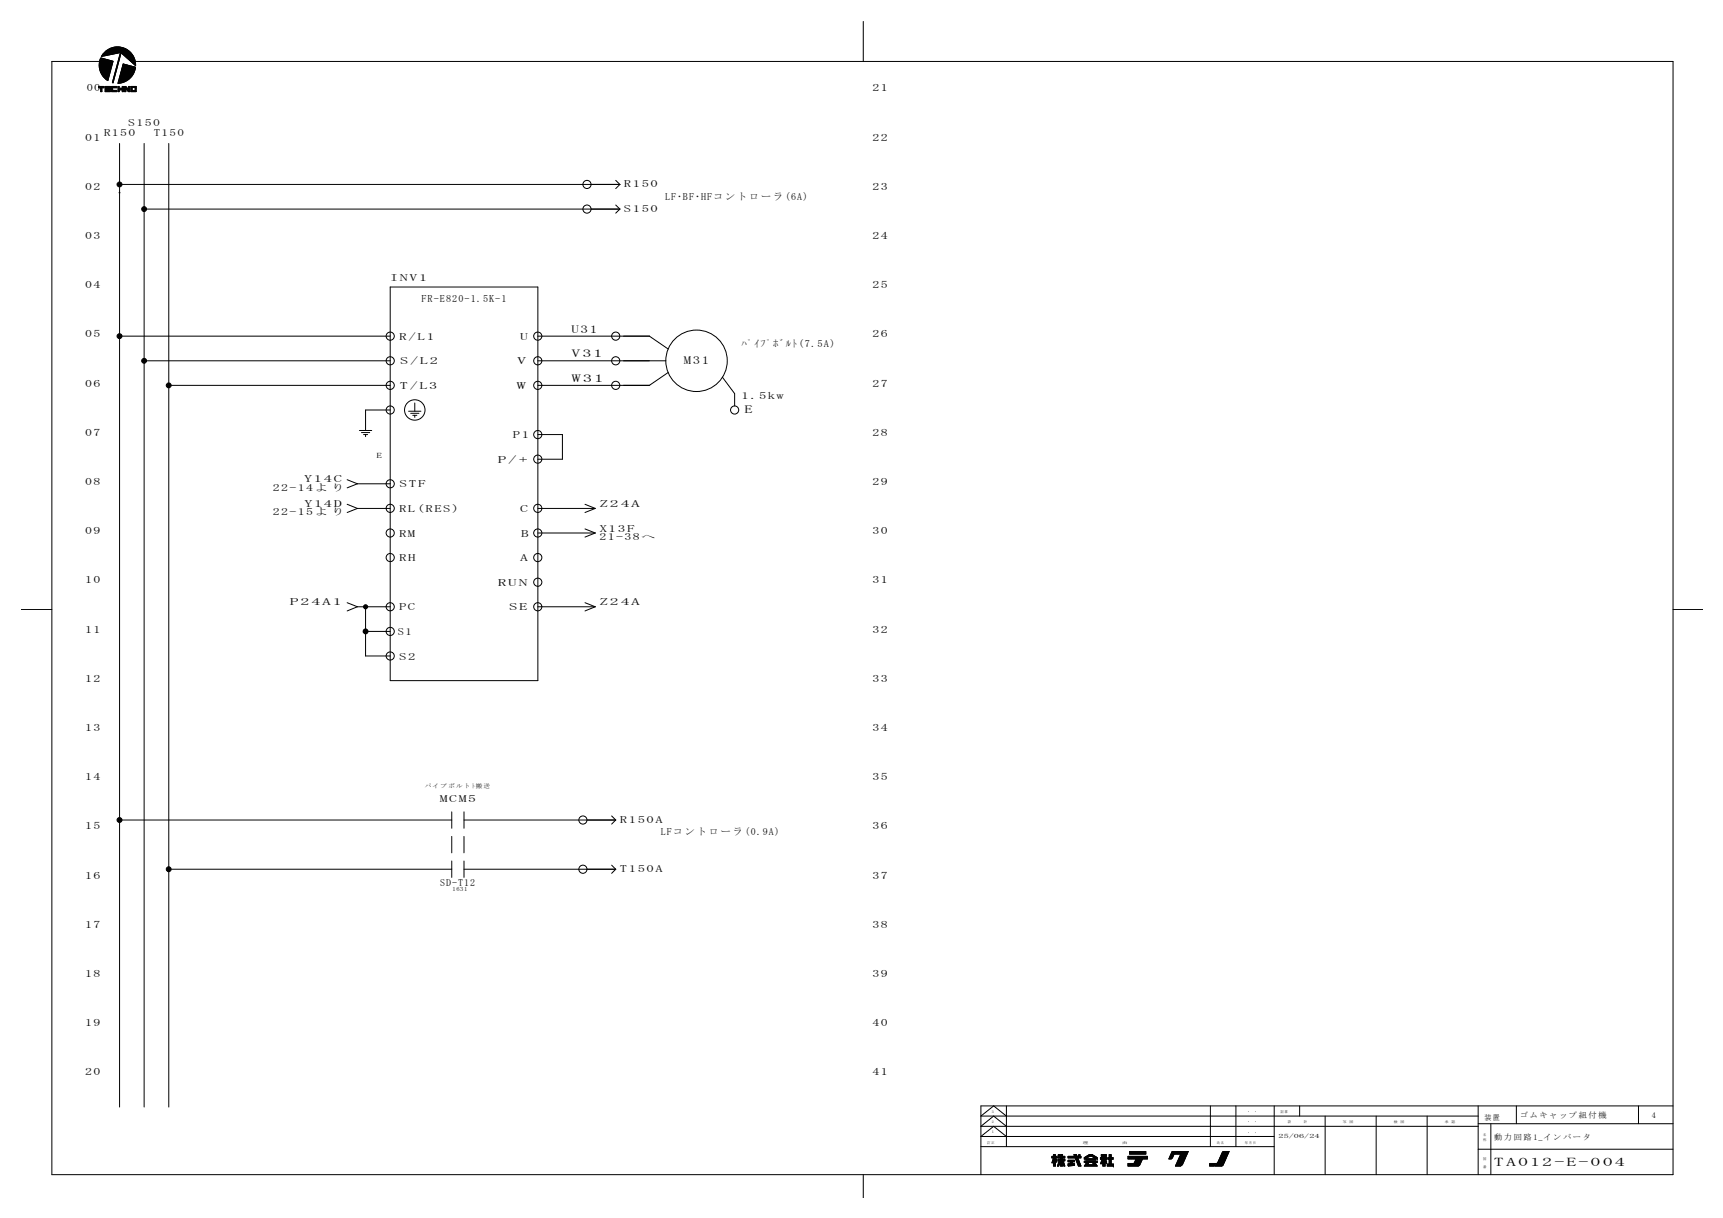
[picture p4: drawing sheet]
<svg xmlns="http://www.w3.org/2000/svg" width="420mm" height="297mm" viewBox="0 0 420 297" stroke-linecap="round" stroke-linejoin="round" font-family="sans-serif">
<defs><g id="words">
<text font-size="2.9" x="364.3" y="284.4">TA0 12 -E -0 04</text>
<g font-size="2.7">
<text x="139.4" y="81.1">U31</text>
<text x="139.4" y="87.1">V31</text>
<text x="166.8" y="88.9">M31</text>
<text x="139.4" y="93.1">W31</text>
<text x="181.6" y="100.6">E</text>
</g>
<g font-size="2.5">
<text x="21.2" y="22.3">00</text>
<text x="212.8" y="22.3">21</text>
<text x="20.8" y="34.3">01</text>
<text x="212.8" y="34.3">22</text>
<text x="20.8" y="46.3">02</text>
<text x="212.8" y="46.3">23</text>
<text x="20.8" y="58.3">03</text>
<text x="212.8" y="58.3">24</text>
<text x="20.8" y="70.3">04</text>
<text x="212.8" y="70.3">25</text>
<text x="102.8" y="73.6">FR-E820-1.5K-1</text>
<text x="20.8" y="82.3">05</text>
<text x="212.8" y="82.3">26</text>
<text x="20.8" y="94.3">06</text>
<text x="212.8" y="94.3">27</text>
<text x="20.8" y="106.3">07</text>
<text x="212.8" y="106.3">28</text>
<text x="20.8" y="118.3">08</text>
<text x="212.8" y="118.3">29</text>
<text x="20.8" y="130.3">09</text>
<text x="212.8" y="130.3">30</text>
<text x="20.8" y="142.3">10</text>
<text x="212.8" y="142.3">31</text>
<text x="20.8" y="154.3">11</text>
<text x="212.8" y="154.3">32</text>
<text x="20.8" y="166.3">12</text>
<text x="212.8" y="166.3">33</text>
<text x="20.8" y="178.3">13</text>
<text x="212.8" y="178.3">34</text>
<text x="20.8" y="190.3">14</text>
<text x="212.8" y="190.3">35</text>
<text x="20.8" y="202.3">15</text>
<text x="212.8" y="202.3">36</text>
<text x="20.8" y="214.3">16</text>
<text x="212.8" y="214.3">37</text>
<text x="20.8" y="226.3">17</text>
<text x="212.8" y="226.3">38</text>
<text x="20.8" y="238.3">18</text>
<text x="212.8" y="238.3">39</text>
<text x="20.8" y="250.3">19</text>
<text x="212.8" y="250.3">40</text>
<text x="20.8" y="262.3">20</text>
<text x="212.8" y="262.3">41</text>
</g>
<g font-size="2.4">
<text x="25.3" y="33.1">R150</text>
<text x="31.3" y="30.6">S150</text>
<text x="37.5" y="33.1">T150</text>
<text x="152.2" y="45.7">R150</text>
<text x="152.2" y="51.6">S150</text>
<text x="162.2" y="48.7">LF･BF･HFコ ン ト ロ ー ラ (6A)</text>
<text x="95.2" y="68.5">INV1</text>
<text x="97.4" y="82.9">R/L1</text>
<text x="126.9" y="82.9">U</text>
<text x="97.6" y="88.9">S/L2</text>
<text x="126.1" y="88.9">V</text>
<text x="180.8" y="84.7">ﾊﾟｲﾌﾟﾎﾞﾙﾄ(7.5A)</text>
<text x="97.5" y="94.9">T/L3</text>
<text x="126" y="94.9">W</text>
<text x="180.8" y="97.3">1.5kw</text>
<text x="125.1" y="106.9">P1</text>
<text x="121.4" y="112.9">P / +</text>
<text x="66.5" y="119.7">22-14よ り</text>
<text x="74.2" y="117.6">Y14C</text>
<text x="97.4" y="118.9">STF</text>
<text x="66.5" y="125.6">22-15よ り</text>
<text x="74.2" y="123.7">Y14D</text>
<text x="97.3" y="124.9">RL(RES)</text>
<text x="126.9" y="124.9">C</text>
<text x="146.2" y="123.7">Z 2 4 A</text>
<text x="97.3" y="130.9">RM</text>
<text x="127.1" y="130.9">B</text>
<text x="146.2" y="129.6">X13F</text>
<text x="146.2" y="131.7">21-38へ</text>
<text x="97.3" y="136.9">RH</text>
<text x="126.9" y="136.9">A</text>
<text x="121.4" y="142.9">R U N</text>
<text x="70.7" y="147.7">P 2 4 A 1</text>
<text x="97.3" y="148.9">PC</text>
<text x="124.1" y="148.9">S E</text>
<text x="146.2" y="147.7">Z 2 4 A</text>
<text x="97" y="154.9">S1</text>
<text x="97.3" y="160.9">S2</text>
<text x="107.2" y="195.6">MCM5</text>
<text x="151.2" y="200.6">R150A</text>
<text x="161.2" y="203.6">LFコ ン ト ロ ー ラ (0.9A)</text>
<text x="151.2" y="212.6">T150A</text>
<text x="107.3" y="216">SD-T12</text>
</g>
<g font-size="2">
<text x="370.6" y="272.5">ゴ ム キ ャ ッ プ 組 付 機</text>
<text x="402.8" y="272.5">4</text>
<text x="364.4" y="278">動 力 回 路 1_イ ン バ ー タ</text>
</g>
<g font-size="1.8">
<text x="91.8" y="111.7">E</text>
<text x="362" y="273.2">装置</text>
</g>
<g font-size="1.5">
<text x="103.6" y="192.2">パ イ プ ボ ル ト ﾄ搬 送</text>
<text x="110.3" y="217.2">1631</text>
<text x="311.8" y="277.6">25/06/24</text>
</g>
<g font-size=".9">
<text x="241.7" y="271.5">３</text>
<text x="241.7" y="273.9">２</text>
<text x="312.3" y="271.5">記 事</text>
<text x="314.1" y="273.9">設 　 　 　 計</text>
<text x="240.8" y="278.9">訂 正</text>
<text x="241.7" y="276.4">１</text>
<text x="264.1" y="278.9">理</text>
<text x="273.7" y="278.9">由</text>
<text x="296.7" y="278.9">氏 名</text>
<text x="303.6" y="278.9">年 月 日</text>
<text x="361.6" y="277.1">名</text>
<text x="361.6" y="278.3">称</text>
<text x="361.6" y="283">図</text>
<text x="361.6" y="284.8">番</text>
</g>
<g font-size=".8">
<text x="304" y="271.5">・</text>
<text x="304" y="273.9">・</text>
<text x="305.7" y="271.5">・</text>
<text x="305.7" y="273.9">・</text>
<text x="327.4" y="273.9">写</text>
<text x="329.1" y="273.9">図</text>
<text x="339.9" y="273.9">検</text>
<text x="341.5" y="273.9">図</text>
<text x="352.3" y="273.9">承</text>
<text x="354" y="273.9">認</text>
<text x="304" y="276.4">・</text>
<text x="305.7" y="276.4">・</text>
</g>
</g></defs>
<g fill="none" stroke="#000" stroke-width=".24">
<path d="M24.5 14.2l3.1 .7-1.3 4.8a4.5 4.5 0 0 1-1.8-5.5zM24.6 14.1l-.1 .2M24.7 14.2l-.3 .3M24.8 14.2l-.4 .5M24.9 14.2l-.6 .6M25 14.2l-.7 .8h-11.7v271.5h395.4v-271.5h-374.9M25.1 14.3l-.9 .9M25.2 14.3l-1 1M25.3 14.3l-1.1 1.1M25.4 14.4l-1.2 1.2M25.5 14.4l-1.3 1.3M25.6 14.4l-1.4 1.4"/>
<path d="M25.7 14.4l-1.5 1.6M25.8 14.5l-1.6 1.6M25.9 14.5l-1.7 1.7M26 14.5l-1.8 1.8M26 12.3l-1 1M26.1 14.5l-1.9 1.9M26.2 14.6l-2 1.9M26.3 14.6l-2 2.1M26.3 19.6h.1M26.4 19.4l-.2 .2M26.4 12l-1.6 1.6M26.4 14.6l-2.1 2.1"/>
<path d="M26.4 19.3l-.3 .3M26.5 19.1l-.4 .4M26.5 14.6l-2.2 2.3M26.5 18.9l-.5 .6M26.6 18.8l-.7 .6M26.6 18.6l-.8 .7M26.6 14.7l-2.3 2.3M26.7 11.9l-1.9 1.9M26.7 18.4l-.9 .9M26.7 18.2l-1 1M26.7 14.7l-2.3 2.4M26.7 18.1l-1.1 1.1"/>
<path d="M26.8 17.9l-1.2 1.2M26.8 14.7l-2.4 2.5M26.8 17.7l-1.3 1.3M26.9 17.5l-1.4 1.5M26.9 11.8l-1.9 1.9M26.9 14.8l-2.5 2.5M26.9 17.4l-1.5 1.5M27 17.2l-1.7 1.7M27 14.8l-2.6 2.6M27 17l-1.7 1.8M27.1 16.9l-1.9 1.8M27.1 11.7l-2 2"/>
<path d="M27.1 14.8l-2.6 2.6M27.1 16.7l-1.9 1.9M27.1 16.5l-2 2.1M27.2 16.3l-2.2 2.2M27.2 14.8l-2.7 2.7M27.2 16.2l-2.2 2.2M27.3 11.6l-2 2.1M27.3 14.9l-2.8 2.7M27.3 16l-2.4 2.4M27.3 15.8l-2.4 2.5M27.4 15.7l-2.6 2.5M27.4 14.9l-2.8 2.8"/>
<path d="M27.4 15.5l-2.6 2.6M27.5 15.3l-2.7 2.7M27.5 11.6l-2.1 2M27.5 14.9l-2.9 2.9M27.5 15.2l-2.8 2.7M27.6 15l-2.9 2.9M27.6 20l-.2 .2M27.7 11.5l-2.1 2.1M27.7 19.8l-.3 .3M27.7 19.6l-.2 .3M27.8 19.5l-.3 .2M27.8 11.5l-2.1 2.1"/>
<path d="M27.8 19.3l-.2 .3M27.9 19.1l-.3 .3M27.9 18.9l-.2 .3M27.9 11.5l-2 2M27.9 18.8l-.2 .2M28 18.6l-.3 .3M28.1 18.4l-.3 .3M28.1 11.5l-2 2M28.1 18.2l-.3 .3M28.1 18.1l-.2 .3M28.2 17.9l-.3 .3M28.2 11.5l-2 2"/>
<path d="M28.2 17.7l-.2 .3M28.3 17.6l-.3 .2M28.3 17.4l-.2 .3M28.4 11.4l-2 2M28.4 17.2l-.3 .3M28.4 17l-.2 .3M28.5 16.9l-.3 .2M28.5 11.4l-2 2M28.5 16.7l-.3 .3M28.6 16.5l-.3 .3M28.6 16.4l-.3 .2M28.6 11.4l-1.9 2"/>
<path d="M28.6 16.2l-.2 .3M28.7 16l-.3 .3M28.8 11.4l-2 1.9M28.8 15.9l-.3 .2M28.8 15.7l-.3 .2M28.8 15.5l-.2 .3M28.9 11.4l-1.9 1.9M28.9 15.3l-.3 .3M28.9 15.2l-.3 .2M29 15l-.3 .3M29 11.5l-1.8 1.8M29 14.8l-.2 .3"/>
<path d="M29.1 14.6l-.3 .3M29.1 11.5l-1.8 1.8M29.1 14.5l-.3 .2M29.2 14.3l-.3 .3M29.2 14.1l-.3 .3M29.2 11.5l-1.7 1.7M29.2 14l-.2 .2M29.3 13.8l-.3 .3M29.3 11.5l-1.7 1.7M29.3 13.6l-.2 .3M29.4 13.4l-.3 .3M29.4 11.5l-1.6 1.6"/>
<path d="M29.4 13.3l-.2 .2M29.5 13.1l-.3 .3M29.5 12.9l3.6 3.1a4.4 4.4 0 0 0-3.3-4.4 4.4 4.4 0 0 0-5.1 2.2l4.7-1-2 7.4h.2M29.5 12.9l-1.9 7.3M29.5 12.9l-.2 .3M29.6 11.5l-1.7 1.6M29.6 11.6l-1.5 1.5M29.7 11.6l-1.4 1.5M29.9 11.6l-1.5 1.4M29.9 11.6l-1.3 1.4M30 11.7l-1.2 1.3M30.1 15.6l-.1 .1"/>
<path d="M30.1 11.7l-1.2 1.2M30.2 15.6l-.3 .3M30.2 11.7l-1.1 1.2M30.3 15.7l-.4 .4M30.3 11.8l-1.1 1.1M30.4 11.8l-1.1 1M30.4 15.7l-.5 .5M30.5 11.8l-1.2 1.2M30.5 15.7l-.7 .7M30.6 11.9l-1 1M30.6 15.7l-.8 .9M30.7 11.9l-1.1 1.1"/>
<path d="M30.7 15.8l-1 .9M30.7 12l-1 1M30.8 15.8l-1.1 1.1M30.8 12l-1.1 1.1M30.9 15.8l-1.3 1.3M30.9 12l-1.1 1.1M31 12.1l-1.1 1.1M31 15.9l-1.4 1.4M31.1 12.1l-1.1 1.2M31.1 15.9l-1.6 1.5M31.1 12.2l-1.1 1.1M31.2 15.9l-1.7 1.7"/>
<path d="M31.2 12.3l-1.1 1.1M31.3 12.3l-1.1 1.1M31.3 15.9l-1.9 1.9M31.4 12.4l-1.2 1.1M31.4 16l-2 1.9M31.4 12.4l-1.1 1.1M31.5 12.5l-1.1 1.1M31.5 16l-2.2 2.1M31.6 12.5l-1.2 1.2M31.6 16l-2.3 2.3M31.6 12.6l-1.1 1.1M31.7 12.7l-1.1 1.1"/>
<path d="M31.7 16l-2.4 2.5M31.8 12.7l-1.2 1.1M31.8 16.1l-2.6 2.5M31.8 12.8l-1.1 1.1M31.9 12.8l-1.1 1.2M31.9 16.1l-2.7 2.7M31.9 12.9l-1.1 1.1M32 13l-1.1 1.1M32 16.1l-2.9 2.9M32.1 13l-1.1 1.1M32.1 13.1l-1.1 1.1M32.1 16.1l-3 3.1"/>
<path d="M32.2 13.2l-1.1 1M32.2 16.2l-3.2 3.1M32.2 18.6l-.9 .8M32.2 13.3l-1 1M32.3 13.3l-1.1 1.1M32.3 16.2l-3.3 3.3M32.3 13.4l-1 1M32.4 13.5l-1 1M32.4 16.2l-3.5 3.5M32.5 13.6l-1 1M32.5 18.2l-1.6 1.5M32.5 16.3l-3.6 3.5"/>
<path d="M32.5 13.7l-.9 1M32.6 13.8l-1 .9M32.6 16.3l-3.8 3.7M32.6 13.9l-.9 .9M32.6 17.9l-1.9 1.9M32.6 13.9l-.8 .9M32.7 16.3l-3.9 3.9M32.7 14l-.9 .9M32.7 17.7l-2.3 2.3M32.7 14.1l-.8 .9M32.8 14.2l-.8 .8M32.8 16.3l-4 4"/>
<path d="M32.8 14.3l-.8 .8M32.8 17.4l-2.6 2.6M32.8 14.4l-.7 .7M32.9 14.5l-.7 .7M32.9 17.3l-2.9 2.8M32.9 14.6l-.7 .7M32.9 16.4l-4 3.9M32.9 14.7l-.6 .6M32.9 17.1l-3.1 3.1M32.9 14.8l-.5 .6M32.9 16.4l-2.9-.8-1.2 4.7M33 14.9l-.6 .5"/>
<path d="M33 16.9l-3.3 3.3M33 15l-.5 .5M33 15.1l-.4 .5M33 16.7l-3.5 3.5M33 15.2l-.4 .4M33 16.4l-3.8 3.9M33 16.6l-3.7 3.7M33.1 15.3l-.4 .4M33.1 15.4l-.3 .3M33.1 15.5l-.3 .3M33.1 15.7l-.2 .2M33.1 15.8l-.1 .1"/>
<path d="M33.1 15.9l-.1 .1M210.5 5.2v9.8M24.2 21.1l-.1 .1M24.3 21.1l-.2 .3M24.5 21.1l-.4 .3M24.6 21.1l-.3 .3M24.7 21.1l-.3 .3M24.8 21.1l-.3 .3M24.8 21.5l-.2 .2M24.8 21.6l-.2 .2M24.8 21.7l-.2 .3M24.8 21.8l-.2 .3"/>
<path d="M24.8 22l-.2 .2M24.8 22.1l-.2 .3M24.8 22.2l-.1 .2M25 21.1l-.4 .4M25.1 21.1l-.5 .5M25.2 21.1l-.3 .3M25.3 21.1l-.3 .3M25.3 21.1h-1.2v.3h.5v1M25.3 21.1v.3h-.5v1h-.2M25.3 21.2l-.2 .2M25.3 21.3v.1M25.6 21.1h1.3"/>
<path d="M25.6 22.4h1.3M25.6 21.1v1.3M25.7 21.1h-.1M25.8 21.1l-.2 .1M25.9 21.1l-.3 .3M26 22l-.4 .4M26 21.4l-.4 .3M26 21.5l-.4 .3M26 21.1l-.4 .4M26 22.1l-.2 .3M26 21.6l-.4 .4M26.2 21.1l-.6 .5"/>
<path d="M26.2 22.1l-.3 .3M26.2 21.6l-.6 .5M26.3 21.1l-.3 .3M26.3 21.6l-.7 .6M26.3 22.1l-.3 .3M26.4 21.1l-.3 .3M26.4 22.1l-.3 .3M26.4 21.6l-.3 .3M26.5 22.1l-.2 .3M26.5 21.1l-.2 .3M26.6 21.6l-.3 .3M26.7 21.1l-.3 .3"/>
<path d="M26.7 21.6l-.3 .3M26.7 22.1l-.3 .3M26.8 21.1l-.3 .3M26.8 22.1l-.3 .3M26.8 21.6l-.3 .3M26.9 21.7l-.1 .2M26.9 22.1l-.2 .3M26.9 22.3v.1M26.9 21.1v.3M26.9 21.6v.3M26.9 22.1v.3M26.9 21.1l-.3 .3"/>
<path d="M26.9 21.3v.1M26.9 21.6l-.3 .3M26.9 21.2l-.1 .2M26.9 21.4h-.9v.2h.9M26.9 21.9h-.9v.2h.9M26.9 21.8v.1M26.9 22.2l-.1 .2M27.2 21.1h1.3M27.2 21.1v1.3M27.2 21.1h.1M27.4 21.1l-.2 .1M27.5 22l-.3 .2"/>
<path d="M27.5 21.5l-.3 .2M27.5 21.6l-.3 .2M27.5 21.7l-.3 .3M27.5 21.8l-.3 .3M27.5 21.1l-.3 .3M27.5 22l-.3 .4M27.6 20.1l-.1 .1M27.6 21.1l-.4 .4M27.7 22l-.4 .4M27.7 21.1l-.5 .5M27.8 22l-.3 .4M27.9 21.1l-.4 .3"/>
<path d="M27.9 22l-.3 .4M28 21.1l-.3 .3M28 22l-.3 .4M28.1 21.1l-.3 .3M28.2 22l-.4 .4M28.2 21.1l-.3 .3M28.3 22l-.3 .4M28.4 21.1l-.4 .3M28.4 22l-.3 .4M28.5 21.2l-.2 .2M28.5 22.1l-.3 .3M28.5 21.1l-.3 .3"/>
<path d="M28.5 21.3l-.1 .1M28.5 21.1v.3h-1v.6h1v.4h-1.3M28.5 22.2l-.1 .2M28.8 21.1h.3M28.8 21.1v1.3M28.8 22.4h.3v-.5h.7v.5M28.8 21.1h.1M28.9 21.1l-.1 .1M29.1 20.3l3.9-3.9a4.4 4.4 0 0 1-4.2 3.9M29.1 21.1v.4h.7v-.4h.3M29.1 22l-.3 .2M29.1 22.1l-.3 .3"/>
<path d="M29.1 21.1l-.3 .3M29.1 22.2l-.2 .2M29.1 21.2l-.3 .3M29.1 21.4l-.3 .2M29.1 21.5l-.3 .2M29.1 21.5l-.3 .3M29.2 35v235M29.2 21.5l-.4 .5M29.4 21.5l-.6 .6M29.5 21.5l-.4 .4M29.6 21.5l-.4 .4M29.7 21.5l-.3 .4"/>
<path d="M29.8 22.4h.3M29.9 21.1l-.1 .1M30.1 21.1l-.3 .2M30.1 21.7l-.3 .3M30.1 21.2l-.3 .3M30.1 21.3l-.6 .6M30.1 21.5l-.5 .4M30.1 21.6l-.4 .3M30.1 21.8l-.3 .3M30.1 22l-.3 .2M30.1 22.1l-.3 .3M30.1 22.2l-.2 .2"/>
<path d="M30.1 22.3l-.1 .1M30.1 21.1v1.3M30.4 21.1h.3M30.4 22.4h.3v-.8l.6 .8h.3M30.4 21.1v1.3M30.4 21.1h.1M30.5 21.1l-.1 .1M30.6 21.1l-.2 .3M30.7 21.1l.6 .8v-.8h.3M30.7 21.9l-.3 .3M30.7 22l-.3 .4M30.7 22.2l-.2 .2"/>
<path d="M30.7 22.3l-.1 .1M30.7 21.7l-.3 .3M30.7 21.8l-.3 .3M30.7 21.1l-.3 .4M30.8 21.2l-.4 .4M30.8 21.3l-.4 .4M30.9 21.3l-.5 .5M30.9 21.4l-.2 .2M31 21.5l-.2 .2M31.1 21.5l-.3 .3M31.1 21.6l-.2 .2M31.2 21.7l-.2 .2"/>
<path d="M31.2 21.8l-.2 .2M31.4 21.1h-.1M31.5 21.1l-.2 .2M31.6 21.1l-.3 .3M31.6 21.8l-.4 .4M31.6 22.1l-.2 .3M31.6 22.2l-.1 .2M31.6 21.2l-.3 .3M31.6 21.3l-.3 .4M31.6 21.5l-.5 .5M31.6 21.6l-.5 .5M31.6 21.7l-.4 .5"/>
<path d="M31.6 22l-.3 .3M31.6 22.3v.1M31.6 21.1v1.3M31.9 21.1h1.3M31.9 21.1v1.3M32 21.1h-.1M32.1 21.1l-.2 .1M32.2 21.1l-.3 .3M32.2 21.5l-.3 .2M32.2 21.8l-.3 .3M32.2 21.3v.8M32.2 21.3h.8"/>
<path d="M32.2 21.4l-.3 .2M32.2 21.6l-.3 .2M32.2 21.7l-.3 .3M32.2 22l-.3 .2M32.2 22.1h.8M32.2 22.1l-.3 .3M32.3 22.1l-.2 .3M32.3 21.1l-.4 .4M32.5 21.1l-.3 .2M32.5 22.1l-.3 .3M32.6 22.1l-.3 .3M32.6 21.1l-.3 .2"/>
<path d="M32.7 22.1l-.3 .3M32.7 21.1l-.2 .2M32.8 22.1l-.2 .3M32.8 21.1l-.2 .2M32.9 22.1l-.2 .3M33 21.1l-.3 .2M33 21.3v.8M33.1 21.1l-.3 .2M33.2 21.1l-.2 .2M33.2 21.2l-.2 .3M33.2 21.3l-.2 .3M33.2 21.5l-.2 .2"/>
<path d="M33.2 21.6l-.2 .2M33.2 21.7l-.2 .3M33.2 21.8l-.2 .3M33.2 22l-.4 .4M33.2 22.1l-.3 .3M33.2 22.2l-.1 .2M33.2 21.1v1.3h-1.3M35.1 35v235M41.2 35v235M29.1 46.9l.1 .1zM29.2 45h122M35.1 51h116.1"/>
<path d="M150.1 44l1.1 1M150.1 50l1.1 1M151.2 45l-1.1 1M151.2 51l-1.1 1M95.2 70h36v96h-36zM29.2 82h66M35.1 88h60.1M41.2 94h54M95.2 100h-6.1v5M101.1 98.3v2M131.2 82h27.2l4.5 3.1M131.2 88h31.2"/>
<path d="M162.9 90.8l-4.5 3.2h-27.2M176.2 92l2.9 4v3M84.7 117l2.5 1M87.2 118h8M87.2 118l-2.5 1M87.6 105h3M88.1 105.5h2.1M88.7 106h1M89.1 106v.5M99.6 100.3h3M100.1 100.8h2.1M100.7 101.3h1"/>
<path d="M101.1 101.3v.5M131.2 106h5.9v6h-5.9M84.7 123l2.5 1M87.2 124h8M87.2 124l-2.5 1M131.2 124h13.9M131.2 130h13.9M142.7 123l2.4 1M142.7 129l2.4 1M145.1 124l-2.4 1M145.1 130l-2.4 1M5.1 148.6h7.5"/>
<path d="M84.7 147l2.5 1M87.2 148h8M87.2 148l-2.5 1M89.1 153.9l.1 .1zM89.1 147.9l.1 .2zM89.1 148v12h6.1M89.1 154h6.1M131.2 148h13.9M142.7 147l2.4 1M145.1 148l-2.4 1M408 148.6h7.2M29.2 200h81"/>
<path d="M110.2 198v4M113.1 200h37M113.1 198v4M149.2 199l.9 1M150.1 200l-.9 1M41.2 212h69M110.2 204v4M110.2 210v4M113.1 212h37M113.1 204v4M113.1 210v4M149.2 211l.9 1"/>
<path d="M150.1 212l-.9 1M239.2 279.6h71.5M245.4 272.2l-3.1-2.5-3.1 2.5h121.3M245.4 274.7l-3.1-2.5-3.1 2.5h121.3M245.4 277.2l-3.1-2.5-3.1 2.5h71.5M245.4 269.7v9.9M295.2 269.7v9.9M301.4 269.7v9.9M310.7 269.7v16.8M316.9 269.7v2.5M323.1 272.2v14.3M335.6 272.2v14.3"/>
<path d="M348 272.2v14.3M360.5 274h47.5M360.5 269.7v16.8M363.5 274v12.5M369.8 269.7v4.3M399.6 269.7v4.3M408 269.7h-168.8v16.8M210.5 286.5v5.5M256.5 282.4h.4l-.4 1.2M256.6 282l-.1 .1M256.7 282l-.2 .2M256.8 283.4l-.2 .2"/>
<path d="M256.8 282l-.3 .3M257 281.6l-.1 .1M257.1 281.6l-.2 .2M257.2 281.6l-.3 .3M257.4 281.6h-.5v.4h-.4v.4M257.4 281.6l-.9 .8M257.4 281.6v.4h.3M257.4 281.7l-.7 .7M257.4 281.8l-.6 .6M257.4 281.9l-.5 .5M257.4 283.2l-.5 .5M257.4 283.7l-.5 .5"/>
<path d="M257.4 284.2l-.2 .2M257.4 283.1l-.5 .5M257.4 283.5l-.5 .4M257.4 283.3l-.5 .5M257.4 283.6l-.5 .5M257.4 283.8l-.5 .5M257.4 284l-.4 .4M257.4 284.1l-.3 .3M257.4 282.4l-.8 .8M257.4 282.5l-.8 .9M257.5 282l-.7 .6M257.5 282.6l-1 1"/>
<path d="M257.5 282.7l-.6 .6M257.6 282l-.8 .8M257.6 282.7l-.7 .7M257.7 282.8l-.3 .3M257.7 283.4h.1M257.7 283.4l-.3-.4v1.4h-.5v-1.2l-.2 .4h-.2M257.7 282v.4h-.3l.3 .5M257.7 282.9v.5M257.7 282.9l-.2 .2M257.7 282l-1 1M257.7 282.1l-.3 .3M257.7 282.3l-.2 .1"/>
<path d="M257.7 283l-.2 .2M257.7 283.1l-.1 .2M257.7 283.3h-.1M258 283.1h.3l-.5 1.3h.4l.4-.9v.9h.5v-.8l.3 .8h.3M258 282.7h.1M258.1 281.6v.1M258.1 282.7l-.1 .2M258.2 284.3l-.1 .1M258.2 281.6l-.2 .2M258.3 282.7l-.3 .3M258.3 284l-.3 .4M258.4 281.6l-.4 .4"/>
<path d="M258.4 282.7l-.4 .4M258.4 281.9l-.4 .5M258.4 281.8l-.5 .5M258.5 281.6l-.5 .5M258.5 282l-.4 .4M258.5 283.7l-.6 .7M258.5 282.7l-.4 .4M258.6 282l-.4 .4M258.6 282h-.2l.1-.4h-.4l-.2 .8h.7M258.6 282v-.4h.5v.4M258.6 282.4v.3h-.6v.4M258.8 281.6l-.2 .1"/>
<path d="M258.9 281.6l-.3 .3M259 281.6l-.4 .4M259.1 281.6l-.8 .8M259.1 281.7l-.6 .7M259.1 281.9l-.5 .5M259.1 282h.6M259.1 282l-.5 .5M259.1 284.1l-.2 .3M259.1 284.3l-.1 .1M259.1 282.5l-.9 .9M259.1 282.6l-1 1M259.1 284l-.3 .4"/>
<path d="M259.1 283.8l-.5 .4M259.1 283.9l-.5 .5M259.2 282.7l-1.1 1.1M259.2 282l-.6 .6M259.3 282.7l-1.3 1.3M259.3 283.2l-.7 .7M259.3 283.3l-.7 .7M259.3 283.4l-.7 .7M259.4 282l-1.1 1.1M259.4 283.5l-.2 .2M259.4 282.7l-1.5 1.5M259.4 283.6l-.2 .2"/>
<path d="M259.4 283.7l-.2 .2M259.5 283.8l-.2 .2M259.5 282l-1.2 1.2M259.5 283.9l-.2 .2M259.5 282.7l-.9 .9M259.5 284l-.2 .2M259.6 284.1l-.2 .1M259.6 284.1l-.2 .2M259.6 282l-.4 .4M259.6 284.2l-.1 .2M259.7 282v.4h-.6v.3h.6M259.7 282.7v.4"/>
<path d="M259.7 283l-.2 .1M259.7 282.1l-.4 .3M259.7 282.2l-.2 .2M259.7 282.3l-.1 .1M259.7 282.7l-1.1 1M259.7 282.8l-.3 .3M259.7 283.1h-.1M259.7 283.1h-.4l.4 1.3M259.7 284.3l-.1 .1M260.4 282h1.6M260.4 282v.4h1.8l.8 2h.6l-.8-2h.8v-.4M260.4 284.2l.1 .2"/>
<path d="M260.5 282h-.1M260.6 283.8l-.2 .1M260.6 283l-.2 .1M260.6 282l-.2 .2M260.7 283l-.3 .2M260.7 283.8l-.3 .3M260.8 282l-.4 .3M260.8 283l-.4 .3M260.8 283.8l-.4 .4M260.9 282l-.4 .4M261 283l-.4 .3M261 283.8l-.5 .5"/>
<path d="M261 283.8v-.5h-.6v-.3h1.6v.3h-.5v.5M261 283.8h-.6v.4M261 282l-.4 .4M261.1 283l-.4 .3M261.1 282l-.4 .4M261.2 283l-.4 .3M261.2 282l-.3 .4M261.3 283l-.4 .3M261.4 282l-.4 .4M261.4 283l-.4 .4M261.5 283.4l-1 1M261.5 283.8h.5v.4l-1.5 .2"/>
<path d="M261.5 283.5l-.8 .9M261.5 283.7l-.7 .6M261.5 283.8l-.5 .5M261.5 282l-.4 .4M261.6 283l-.6 .5M261.6 283.8l-.5 .5M261.6 282l-.4 .4M261.7 283l-.7 .6M261.7 283.8l-.5 .5M261.8 282l-.4 .4M261.8 283l-.8 .8M261.8 283.8l-.4 .5"/>
<path d="M261.9 281.6h.6l.1 .4h.4v-.4h.4v.4M261.9 281.6l.1 .4M261.9 282l-.4 .4M261.9 281.6h.1M261.9 283l-.4 .3M261.9 283.8l-.4 .5M262 282l-.4 .4M262 281.6l-.1 .1M262 283.2l-.1 .1M262 284l-.2 .2M262 283l-.3 .3M262 283.1l-.2 .2"/>
<path d="M262 283.9l-.3 .3M262 284.1l-.1 .1M262.2 281.6l-.3 .2M262.3 281.6l-.3 .3M262.4 281.6l-.4 .4M262.5 281.6l-.8 .8M262.5 281.7l-.6 .7M262.6 281.8l-.6 .6M262.6 281.9l-.5 .5M262.6 282l-.4 .4M262.8 282l-.6 .5M262.9 282.5l-.5 .5"/>
<path d="M262.9 282l-.6 .6M262.9 282.6l-.4 .5M262.9 282.7l-.4 .4M263 282.8l-.5 .4M263 282.9l-.4 .4M263 283l-.4 .4M263.1 283.1l-.5 .4M263.1 283.1l-.4 .5M263.2 281.6l-.2 .1M263.2 283.2l-.5 .5M263.2 283.3l-.4 .5M263.2 283.4l-.4 .5"/>
<path d="M263.3 283.5l-.5 .5M263.3 281.6l-.3 .2M263.3 283.6l-.5 .5M263.3 283.7l-.4 .4M263.4 281.6l-1.1 1.1M263.4 283.8l-.5 .4M263.4 281.8l-1.1 1M263.4 281.9l-1 1M263.4 282h.2M263.4 282l-.4 .4M263.4 283.9l-.4 .4M263.5 284l-.5 .4"/>
<path d="M263.5 284.1l-.3 .3M263.5 282l-.4 .4M263.5 284.1l-.2 .3M263.6 284.2l-.2 .2M263.6 284.3l-.1 .1M263.6 282l-.4 .4M263.6 282.2l-.2 .2M263.6 282.3l-.1 .1M264.4 282.3l1.2-.7h.8l1.2 .7M264.4 283.2h3.2v.3h-.6l.6 .9h-3.2l.6-.9h-.6zM264.4 283.2h.1M264.5 282.3h-.1"/>
<path d="M264.6 283.2l-.2 .1M264.7 283.2l-.3 .3M264.8 283.2l-.3 .3M264.8 282.1l-.4 .4M264.9 282.6l-.1 .1M264.9 283.2l-.3 .3M265 282.6l-.2 .2M265.1 283.2l-.4 .3M265.1 282.6l-.3 .3M265.1 281.9l-.7 .7M265.2 283.2l-.3 .3M265.2 284.1l-.3 .3"/>
<path d="M265.2 282.6l-.3 .3M265.3 283.2l-.3 .3M265.3 284.1l-.3 .3M265.4 282.6l-.3 .3M265.4 283.7l-.6 .7M265.4 281.7l-1 1M265.4 283.2l-.7 .7M265.4 284.1l-.3 .3M265.5 282.6l-.3 .3M265.6 284.1l-.4 .3M265.6 283.2l-1.2 1.1M265.6 283.5h.8l.4 .6h-1.6z"/>
<path d="M265.6 282.6l-.3 .3M265.7 281.6l-1 .9M265.7 283.2l-1.2 1.2M265.7 284.1l-.3 .3M265.7 282h.5M265.7 282l-1.3 .7v-.4M265.8 282.6l-.4 .3M265.8 281.6l-.8 .8M265.8 284.1l-.3 .3M265.8 283.2l-1.2 1.2M265.9 282.6l-.3 .3M265.9 281.6l-.7 .7"/>
<path d="M265.9 283.2l-.3 .3M265.9 284.1l-.3 .3M266 282.6l-.3 .3M266 281.6l-.5 .5M266.1 283.2l-.4 .3M266.1 284.1l-.3 .3M266.1 282.6l-.3 .3M266.2 281.6l-.4 .4M266.2 283.2l-.3 .3M266.2 284.1l-.3 .3M266.2 282l1.4 .7M266.2 282.6l-.3 .3"/>
<path d="M266.3 281.6l-.4 .4M266.3 283.2l-.3 .3M266.3 284.1l-.3 .3M266.4 281.6l-.4 .4M266.4 282.6l-.3 .3M266.4 283.2l-.3 .3M266.5 281.7l-.4 .3M266.5 284.1l-.4 .3M266.5 282.6l-.3 .3M266.5 281.7l-.3 .3M266.6 283.2l-.4 .3M266.6 284.1l-.3 .3"/>
<path d="M266.6 281.8l-.3 .3M266.6 282.6l-.3 .3M266.7 283.2l-.3 .3M266.7 281.8l-.3 .3M266.8 282.6l-.4 .3M266.8 281.9l-.3 .2M266.8 283.2l-.4 .4M266.9 281.9l-.3 .3M266.9 282.6l-.3 .3M266.9 283.2l-.4 .4M267 282l-.3 .3M267 282.6l-.3 .3"/>
<path d="M267 283.6l-.3 .4M267.1 283.2l-.6 .5M267.1 282l-.3 .3M267.1 283.7l-.7 .7M267.1 282.6l-.3 .3M267.2 283.7l-.7 .7M267.2 282.6h-2.4v.3M267.2 282.6v.3h-2.4M267.2 282.7l-.3 .2M267.2 282.8l-.1 .1M267.2 282.1l-.3 .3M267.2 283.2l-.6 .6"/>
<path d="M267.2 283.8l-.6 .6M267.2 283.9l-.4 .5M267.3 282.1l-.3 .3M267.3 284l-.4 .4M267.3 283.2l-.7 .7M267.3 282.2l-.2 .2M267.3 284l-.3 .4M267.4 284.1l-.2 .3M267.4 282.2l-.2 .3M267.5 283.2l-.4 .3M267.5 284.2l-.2 .2M267.5 282.3l-.3 .2"/>
<path d="M267.5 284.3l-.1 .1M267.5 284.3v.1M267.6 282.7h.1M267.6 283.2l-.3 .3M267.6 282.3v.4M267.6 283.3l-.2 .2M267.6 282.3l-.3 .3M267.6 282.5l-.2 .1M267.6 282.6l-.1 .1M267.6 283.4l-.1 .1M268.3 282.3h1.5M268.3 282.3v.4"/>
<path d="M268.3 282.7h.5l-.5 1.1M268.3 283.8h.4l.2-.3v.9h.6M268.4 282.3h-.1M268.5 282.3l-.2 .2M268.6 281.6h1.2v.4h-1.2zM268.6 281.6v.1M268.6 282.3l-.3 .3M268.7 281.6l-.1 .2M268.7 282.3l-.4 .4M268.9 281.6l-.3 .3M268.9 282.3l-.4 .4M269 281.6l-.4 .4"/>
<path d="M269 282.3l-.4 .4M269.1 281.6l-.4 .4M269.1 282.3l-.4 .4M269.2 281.6l-.4 .4M269.2 282.3l-.5 .5M269.4 282.3l-.7 .7M269.4 281.6l-.4 .4M269.5 283.7l-.6 .5M269.5 283.4l-.6 .6M269.5 283.6l-.6 .5M269.5 283.8l-.5 .6M269.5 284l-.4 .4"/>
<path d="M269.5 284.1l-.3 .3M269.5 284.2l-.2 .2M269.5 284.3v.1M269.5 281.6l-.4 .4M269.5 282.3l-.9 .9M269.5 282.8l-1 1M269.6 282.9l-1 .9M269.6 282.3l-1.1 1.1M269.6 281.6l-.4 .4M269.6 282.9l-.7 .7M269.7 283l-.8 .8M269.7 283.1l-.8 .8"/>
<path d="M269.7 281.6l-.3 .4M269.7 282.3l-1.3 1.4M269.8 283.2l-.3 .2M269.8 281.7l-.3 .3M269.8 281.8l-.2 .2M269.8 281.9l-.1 .1M269.8 283.2l-.2 .3M269.8 282.3v.4h-.3l.3 .6M269.8 283.3v.4l-.3-.4v1.1M269.8 283.3l-.1 .2M269.8 283.5l-.1 .1M269.8 282.3l-1.4 1.5"/>
<path d="M269.8 282.5l-.2 .2M269.8 282.6l-.1 .1M269.8 283.6v.1M269.9 282.7h-.1M270.1 283.9l-.1 .1M270.2 282.7h.3v1.2M270.2 283.9l-.2 .2M270.3 282.3l-.1 .1M270.4 283.9l-.4 .3M270.4 282.3l-.2 .3M270.5 281.6h.5v.7M270.5 281.6v.7h-.3v.4"/>
<path d="M270.5 283.9h-.5v.5h1.5M270.5 283.9l-.5 .5M270.5 281.6h.1M270.6 281.6l-.1 .1M270.8 281.6l-.3 .3M270.9 281.6l-.4 .4M271 281.7l-.5 .4M271 281.8l-.5 .5M271 281.9l-.8 .8M271 282l-.7 .7M271 282.2l-.6 .5M271 282.3l-.5 .5"/>
<path d="M271 282.3h.4M271 282.8l-.5 .5M271 282.9l-.5 .5M271 283l-.5 .5M271 283.2l-.5 .4M271 283.3l-.5 .5M271 283.4l-.5 .5M271 283.5l-.9 .9M271 283.7l-.8 .7M271 283.8l-.6 .6M271 283.9h.5v.5M271 283.9l-.5 .5"/>
<path d="M271 282.3l-.5 .6M271.1 283.9l-.5 .5M271.2 282.3l-.7 .7M271.2 283.9l-.4 .5M271.3 282.3l-.8 .8M271.3 283.9l-.4 .5M271.4 282.7h-.4v1.2M271.4 282.3v.4M271.4 282.3l-.4 .4M271.4 282.4l-.2 .3M271.4 282.6l-.1 .1M271.4 282.7h.1"/>
<path d="M271.5 283.9l-.5 .5M271.5 284.4h.1M271.5 284l-.4 .4M271.5 284.1l-.2 .3M271.5 284.2l-.1 .2M275.1 282.6h1.9l-.6 1.1M275.1 282h4.7v.6h-1.2l-.7 1.5-.4 .3M275.1 282v.6M275.1 282h.1M275.1 283.7v.1M275.2 282l-.1 .2M275.2 283.7l-.1 .2"/>
<path d="M275.3 282l-.2 .3M275.4 283.7l-.3 .3M275.5 282l-.4 .4M275.5 280.8h.1M275.5 283.7l-.4 .5M275.6 282l-.5 .5M275.6 280.8l-.1 .2M275.6 283.7l-.5 .6M275.7 280.8l-.2 .3M275.7 282l-.6 .6M275.7 283.7l-.6 .7M275.9 282l-.7 .6"/>
<path d="M275.9 280.8l-.4 .4M275.9 283.7l-.7 .7M276 280.8l-.5 .5M276 282l-.7 .6M276 283.7l-.6 .7M276.1 280.8l-.6 .7M276.1 282l-.6 .6M276.1 283.7l-.6 .7M276.2 280.8l-.6 .7M276.2 282l-.6 .6M276.2 283.7l-.6 .7M276.4 280.8l-.7 .7"/>
<path d="M276.4 282l-.7 .6M276.4 283.7h-1.3v.7h2.4l.6-.6M276.4 283.7l-.7 .7M276.5 282l-.6 .6M276.5 280.8l-.6 .7M276.6 282l-.6 .6M276.6 280.8l-.6 .7M276.7 282l-.6 .6M276.7 280.8l-.6 .7M276.8 282l-.6 .6M276.9 280.8l-.7 .7M277 282l-.7 .6"/>
<path d="M277 280.8l-.6 .7M277.1 282l-.6 .6M277.1 280.8l-.6 .7M277.2 282l-.6 .6M277.3 280.8l-.7 .7M277.4 280.8l-.7 .7M277.4 282l-.7 .6M277.5 282l-.7 .6M277.5 280.8l-.6 .7M277.6 282l-.6 .6M277.6 280.8l-.6 .7M277.7 280.8l-.6 .7"/>
<path d="M277.7 282l-.7 .7M277.9 280.8l-.7 .7M277.9 282l-1 1M278 280.8l-.6 .7M278 282l-1.2 1.2M278 284l-.3 .4M278.1 280.8l-.6 .7M278.1 282l-1.4 1.4M278.2 283.5l-.8 .9M278.2 282l-2.3 2.4M278.2 280.8l-.6 .7M278.3 283.3l-1 1.1"/>
<path d="M278.4 280.8l-.7 .7M278.4 282l-2.4 2.4M278.4 283.1l-1.3 1.3M278.5 282l-2.4 2.4M278.5 280.8l-.6 .7M278.5 282.9l-1.5 1.5M278.6 282l-2.4 2.4M278.6 280.8l-.6 .7M278.7 282l-2.3 2.4M278.8 280.8l-.7 .7M278.9 282l-2.4 2.4M278.9 280.8l-.7 .7"/>
<path d="M279 282l-2.4 2.4M279 280.8l-.6 .7M279.1 282l-2.4 2.4M279.1 280.8l-.6 .7M279.2 282l-2.3 2.4M279.3 280.8l-.7 .7M279.4 280.8l-.6 .7M279.4 282l-.7 .6M279.4 280.8h-3.9v.7h3.9M279.4 280.9l-.5 .6M279.4 281l-.4 .5M279.4 281.2l-.3 .3"/>
<path d="M279.4 281.3l-.2 .2M279.4 281.4v.1M279.4 280.8v.7M279.5 282l-.6 .6M279.6 282l-.6 .6M279.7 282l-.6 .6M279.8 282.1l-.6 .5M279.8 282.2l-.4 .4M279.8 282.3l-.3 .3M279.8 282.4l-.2 .2M279.8 282.6h-.1M285.9 282.4l-.4 .2h-.5l.8-1.8h4l-1.5 3.2"/>
<path d="M285.9 280.8l-.1 .2M286 282.3l-.4 .3M286 280.8l-.3 .4M286.1 282l-.6 .6M286.2 280.8l-.7 .6M286.2 281.8l-.9 .8M286.2 281.6l-1 1M286.3 280.8l-.8 .8M286.4 280.8l-1 1.1M286.5 280.8l-1.2 1.3M286.7 280.8l-1.5 1.5M286.8 280.8l-1.7 1.7"/>
<path d="M286.9 280.8l-1.8 1.8M287 280.8l-.6 .7M287.2 280.8l-.7 .7M287.3 280.8l-.7 .7M287.4 280.8l-.6 .7M287.5 280.8l-.6 .7M287.7 280.8l-.7 .7M287.8 280.8l-.6 .7M287.9 280.8l-.6 .7M287.9 281.5h-1.6l-.4 .9M287.9 281.5l-1.3 2.9h1.2M288 280.8l-.6 .7"/>
<path d="M288.2 280.8l-.7 .7M288.3 280.8l-.6 .7M288.3 284l-.5 .4M288.4 280.8l-.6 .7M288.4 283.8l-.5 .6M288.5 283.6l-.8 .8M288.6 280.8l-.7 .7M288.6 283.4l-1 1M288.7 280.8l-.8 .8M288.7 283.1l-1.2 1.3M288.8 280.8l-1.1 1.1M288.8 282.9l-1.4 1.5"/>
<path d="M288.9 280.8l-1.3 1.3M288.9 282.7l-1.6 1.7M289 280.8l-1.5 1.5M289 282.5l-1.9 1.9M289.1 282.2l-2.1 2.2M289.2 280.8l-1.7 1.8M289.2 282l-2.3 2.4M289.3 280.8l-2 2M289.3 281.8l-2.5 2.6M289.4 280.8l-2.2 2.2M289.4 281.6l-2.8 2.8M289.5 281.3l-2.8 2.8"/>
<path d="M289.5 280.8l-2.4 2.4M289.6 281.1l-2.8 2.8M289.7 280.8l-2.7 2.6M289.7 280.9l-2.8 2.8M295.1 283.7l-.1 .1M295.2 283.7l-.2 .3M295.3 283.7l-.3 .4M295.5 283.7l-.5 .5M295.6 283.7l-.6 .6M295.7 283.7l-.6 .7M295.8 283.7l-.6 .7M296 284.4l.6-.7h-1.6v.7h2.9"/>
<path d="M296 283.7l-.7 .7M296.1 283.7l-.6 .7M296.2 283.7l-.6 .7M296.3 283.7l-.6 .7M296.5 283.7l-.7 .7M297 283.5l1.1-2.6 1.6-.1-1.4 3.3M297 283.5l-.4 .2M298.2 280.9l-.1 .1M298.2 284.1l-.3 .3M298.3 284l-.3 .4M298.4 280.8l-.4 .4M298.4 283.8l-.6 .6"/>
<path d="M298.5 283.6l-.8 .8M298.5 280.8l-.6 .7M298.6 283.4l-1 1M298.7 280.8l-.9 .9M298.7 283.1l-1.2 1.3M298.8 280.8l-1.1 1.1M298.8 282.9l-1.5 1.5M298.9 280.8l-1.3 1.3M298.9 282.7l-1.7 1.7M299 280.8l-1.5 1.6M299 282.5l-1.9 1.9M299.1 282.2l-2.1 2.2"/>
<path d="M299.1 280.8l-1.7 1.8M299.2 282l-2.3 2.4M299.3 280.8l-2 2M299.3 281.8l-2.6 2.6M299.4 280.8l-2.2 2.2M299.4 281.6l-2.8 2.8M299.5 281.3l-3 3.1M299.5 280.8l-2.4 2.5M299.6 281.1l-3.3 3.3M299.6 280.8l-2.6 2.7M299.7 280.9l-3.5 3.5M360.5 280.3h47.5"/>
<circle cx="29.1" cy="45" r=".6"/>
<circle cx="35.1" cy="51" r=".59"/>
<circle cx="143.1" cy="45" r="1"/>
<circle cx="143.1" cy="51" r="1"/>
<circle cx="29.1" cy="82" r=".6"/>
<circle cx="35.1" cy="88" r=".59"/>
<circle cx="41.1" cy="94" r=".59"/>
<circle cx="95.2" cy="94" r="1"/>
<circle cx="95.2" cy="88" r="1"/>
<circle cx="95.2" cy="82" r="1"/>
<circle cx="95.2" cy="100" r=".99"/>
<circle cx="101.1" cy="100" r="2.49"/>
<circle cx="131.1" cy="88" r="1"/>
<circle cx="131.1" cy="82" r="1"/>
<circle cx="131.1" cy="94" r="1"/>
<circle cx="150.1" cy="94" r="1"/>
<circle cx="150.1" cy="88" r="1"/>
<circle cx="150.1" cy="82" r="1"/>
<circle cx="169.8" cy="88" r="7.5"/>
<circle cx="179.1" cy="100" r=".99"/>
<circle cx="95.2" cy="118" r="1"/>
<circle cx="131.1" cy="106" r="1"/>
<circle cx="131.1" cy="112" r=".99"/>
<circle cx="95.2" cy="136" r="1"/>
<circle cx="95.2" cy="130" r="1"/>
<circle cx="95.2" cy="124" r="1"/>
<circle cx="131.1" cy="124" r="1"/>
<circle cx="131.1" cy="130" r="1"/>
<circle cx="131.1" cy="136" r="1"/>
<circle cx="89.1" cy="154" r=".2"/>
<circle cx="89.1" cy="148" r=".3"/>
<circle cx="89.1" cy="154" r=".3"/>
<circle cx="89.1" cy="148" r=".19"/>
<circle cx="89.1" cy="154" r=".59"/>
<circle cx="89.1" cy="154" r=".4"/>
<circle cx="89.1" cy="148" r=".39"/>
<circle cx="89.2" cy="148" r=".5"/>
<circle cx="89.2" cy="154" r=".5"/>
<circle cx="95.2" cy="154" r="1"/>
<circle cx="95.2" cy="148" r="1"/>
<circle cx="95.2" cy="160" r="1"/>
<circle cx="131.1" cy="142" r="1"/>
<circle cx="131.1" cy="148" r="1"/>
<circle cx="29.2" cy="200" r=".6"/>
<circle cx="142.1" cy="200" r="1"/>
<circle cx="41.1" cy="212" r=".59"/>
<circle cx="142.1" cy="212" r="1"/>
</g>
<g fill="#000">
<circle cx="29.1" cy="45" r=".6"/>
<circle cx="35.1" cy="51" r=".59"/>
<circle cx="29.1" cy="82" r=".6"/>
<circle cx="35.1" cy="88" r=".59"/>
<circle cx="41.1" cy="94" r=".59"/>
<circle cx="89.1" cy="154" r=".59"/>
<circle cx="29.2" cy="200" r=".6"/>
<circle cx="41.1" cy="212" r=".59"/>
</g>
<use href="#words"/>
</svg>
